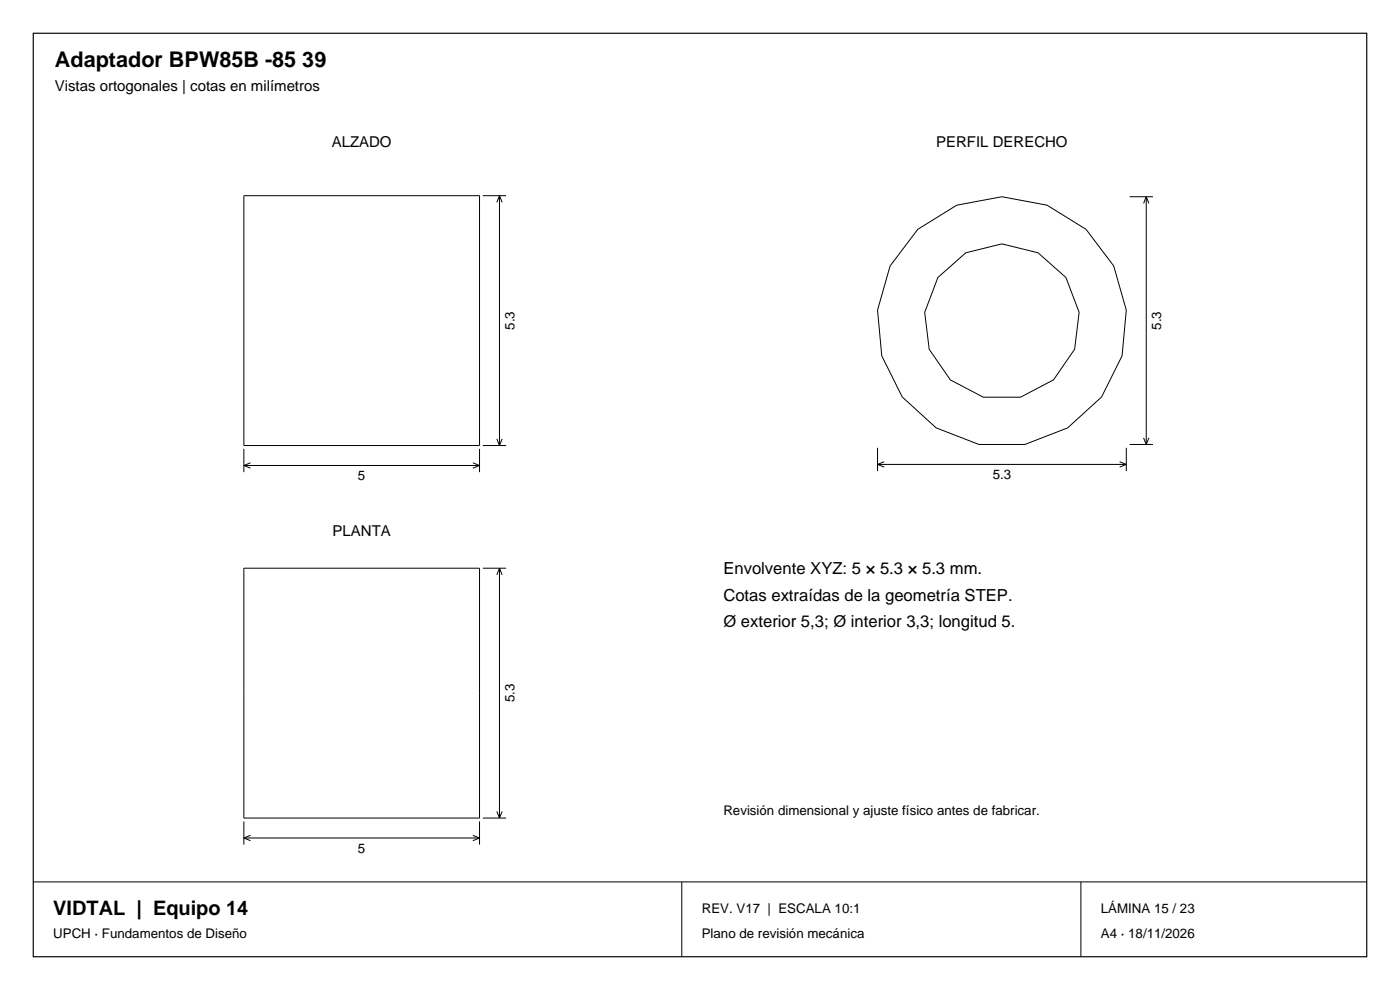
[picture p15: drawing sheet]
<svg xmlns="http://www.w3.org/2000/svg" width="297mm" height="210mm" viewBox="0 0 297 210" stroke-linecap="round" stroke-linejoin="round" font-family="sans-serif">
<defs><g id="words">
<text font-size="4.6" x="11.6" y="14.1">Adaptador BPW85B -85 39</text>
<text font-size="4.2" x="11.3" y="194.1">VIDTAL | Equipo 14</text>
<g font-size="3.5">
<text x="153.5" y="121.8">Envolvente XYZ: 5 × 5.3 × 5.3 mm.</text>
<text x="153.5" y="127.4">Cotas extraídas de la geometría STEP.</text>
<text x="153.5" y="133.1">Ø exterior 5,3; Ø interior 3,3; longitud 5.</text>
</g>
<g font-size="3.2">
<text x="11.6" y="19.4">Vistas ortogonales | cotas en milímetros</text>
<text x="70.4" y="31.1">ALZADO</text>
<text x="198.6" y="31.1">PERFIL DERECHO</text>
<text x="70.6" y="113.7">PLANTA</text>
</g>
<g font-size="2.8">
<text x="109.1" y="70" transform="rotate(-90 109.1 70)">5.3</text>
<text x="246.3" y="70" transform="rotate(-90 246.3 70)">5.3</text>
<text x="75.9" y="101.9">5</text>
<text x="210.6" y="101.7">5.3</text>
<text x="109.1" y="149" transform="rotate(-90 109.1 149)">5.3</text>
<text x="153.5" y="173">Revisión dimensional y ajuste físico antes de fabricar.</text>
<text x="75.9" y="180.9">5</text>
<text x="148.9" y="193.8">REV. V17 | ESCALA 10:1</text>
<text x="233.5" y="193.8">LÁMINA 15 / 23</text>
<text x="11.3" y="199.1">UPCH · Fundamentos de Diseño</text>
<text x="148.9" y="199.1">Plano de revisión mecánica</text>
<text x="233.5" y="199.1">A4 · 18/11/2026</text>
</g>
</g></defs>
<path d="M7.1 7.1h282.8v195.8h-282.8z" fill="none" stroke="#000" stroke-width=".25"/>
<g fill="none" stroke="#000" stroke-width=".21">
<path d="M51.7 41.5h50v53h-50zM102.4 41.5h5M106 41.5v53M106 41.5l.5 1.4M106 41.5l-.6 1.4M239.6 41.7h5M243.2 41.7v52.6M243.2 41.7l.5 1.4M243.2 41.7l-.6 1.4M51.7 95.2v5M51.7 98.7h50M51.7 98.7l1.4 .6"/>
<path d="M53.1 98.2l-1.4 .5M100.3 98.2l1.4 .5M101.7 95.2v5M101.7 98.7l-1.4 .6M102.4 94.5h5M105.4 93.1l.6 1.4M106.5 93.1l-.5 1.4M186.2 95v4.9M186.2 98.5h52.7M186.2 98.5l1.4 .6M187.6 97.9l-1.4 .6M237.5 97.9l1.4 .6"/>
<path d="M238.9 95v4.9M238.9 98.5l-1.4 .6M239.6 94.3h5M242.6 92.9l.6 1.4M243.7 92.9l-.5 1.4M51.7 120.5h50v53h-50zM102.4 120.5h5M106 120.5v53M106 120.5l.5 1.4M106 120.5l-.6 1.4M51.7 174.2v5M51.7 177.8h50"/>
<path d="M51.7 177.8l1.4 .5M53.1 177.2l-1.4 .6M100.3 177.2l1.4 .6M101.7 174.2v5M101.7 177.8l-1.4 .5M102.4 173.5h5M105.4 172.1l.6 1.4M106.5 172.1l-.5 1.4M7.1 187.1h282.8M144.6 187.1v15.8M229.3 187.1v15.8"/>
<circle cx="212.5" cy="68.2" r="16.5"/>
<circle cx="212.5" cy="68.2" r="26.5"/>
</g>
<use href="#words"/>
</svg>
